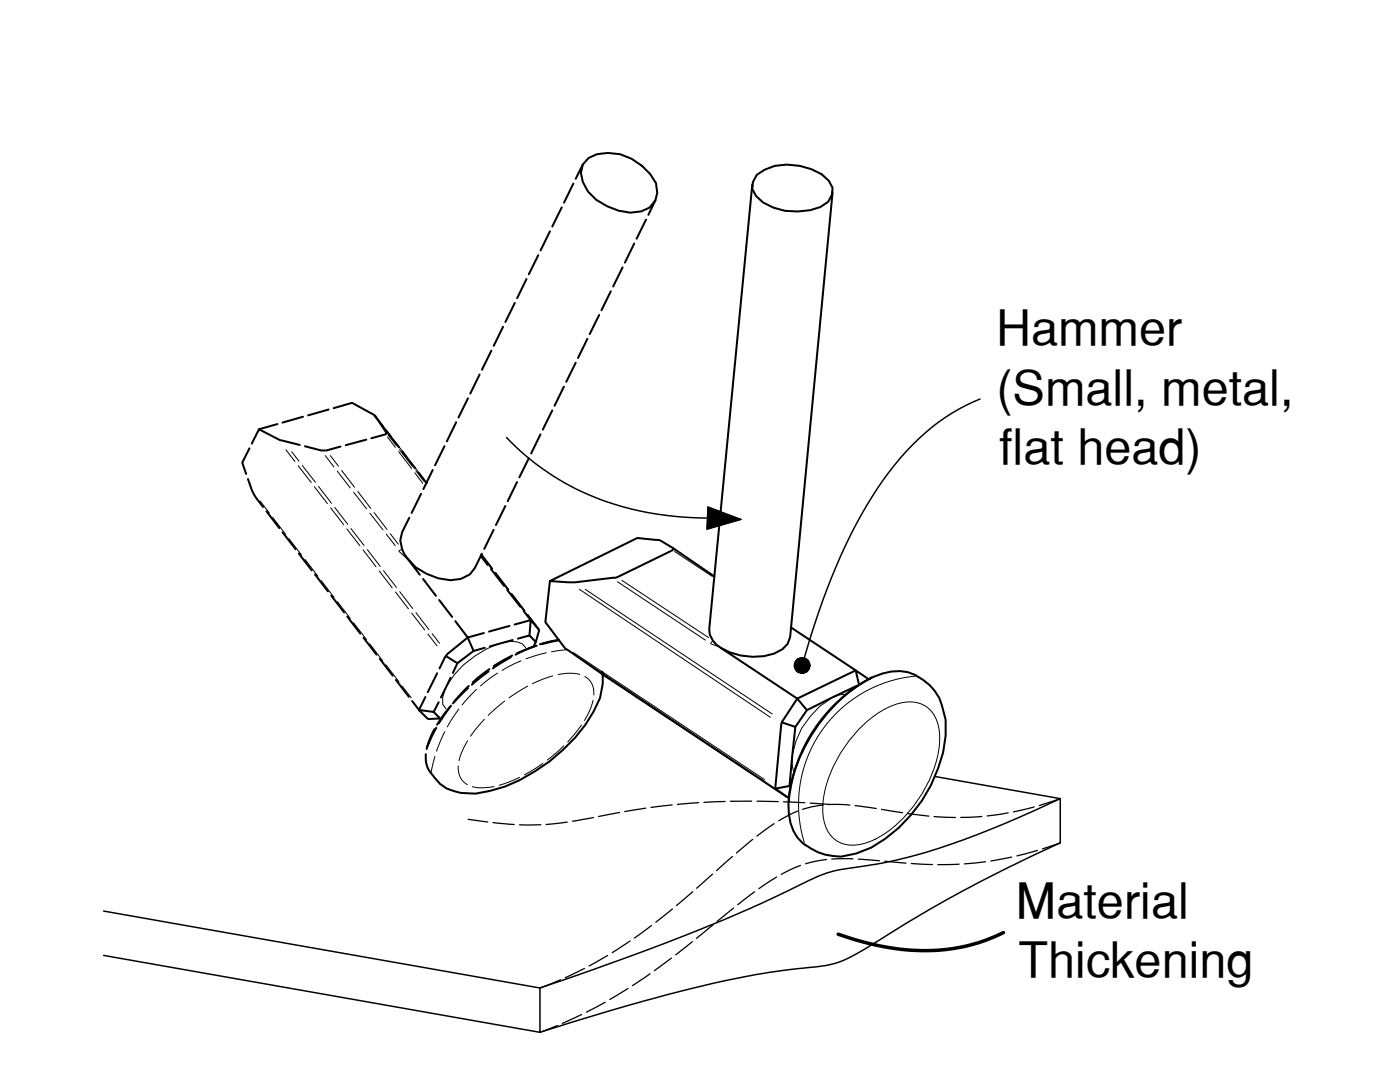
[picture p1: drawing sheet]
<svg xmlns="http://www.w3.org/2000/svg" width="279mm" height="216mm" viewBox="0 0 279 216" stroke-linecap="round" stroke-linejoin="round" font-family="sans-serif">
<defs><g id="words">
<g font-size="9.7">
<text x="198.8" y="68.8">Hammer</text>
<text x="198.9" y="80.7">(Small, metal,</text>
<text x="199.4" y="92.5">flat head)</text>
<text x="202.8" y="183.2">Material</text>
<text x="203.3" y="195">Thickening</text>
</g>
</g></defs>
<!-- layer: 0 -->
<g fill="none" stroke="#000" stroke-width=".3">
<path d="M101.1 87.3a52.1 52.1 0 0 0 34 15.8l6.1 .3M141.3 101.2l6.5 2.4-6.7 2zM186.5 154.9l25.1 4.5M211.6 159.4a166.9 166.9 0 0 1-32.1 12.1l-3.5 .7-4.6 .8a28.5 28.5 0 0 0-12.5 3.9l-6.9 3.3-8 3.5a561 561 0 0 1-36.2 13.4M211.6 159.4v8.8a295.8 295.8 0 0 0-39.7 21.6 20.1 20.1 0 0 1-10.9 3.3l-2.4 .3a192.5 192.5 0 0 0-31.5 6.7l-19.3 5.9M20.7 181.8l87.1 15.3v8.9l-87.1-15.4"/>
<circle cx="160.1" cy="132.8" r="1.53"/>
</g>
<!-- layer: dashed -->
<g fill="none" stroke="#000" stroke-width=".25">
<path d="M144.7 159.9l-4.2 .2M150 159.9h-4.2M151.1 159.9h4.2M156.4 160l4.2 .2M211.6 159.4l-4.2 1.3M93.4 163.5l3.9 .5M98.4 164.1l4.2 .4M107.9 164.6h-4.2M113.2 164l-4.2 .5M118.4 163.1l-4.1 .8M123.6 162.1l-4.1 .8M128.9 161.3l-4.2 .6"/>
<path d="M134.1 160.6l-4.2 .5M138.2 177.9l-3.2 2.8M139.4 160.2l-4.2 .3M142.2 174.4l-3.2 2.8M146.2 170.9l-3.2 2.8M150.2 167.5l-3.2 2.7M150.6 177.9l-3.4 2.6M154.5 164.4l-3.4 2.4M155 175l-3.6 2.3M159.2 161.9l-3.8 1.9M159.8 172.7l-3.9 1.8M161.7 160.2l3.9 .3"/>
<path d="M164.3 160.6l-2.2 .4-1.9 .5M164.9 171.5l-1.6 .2-2.5 .7M165.4 160.5l4.2 .1M170.2 171.4h-4.2M170.7 160.8l4.2 .5M171.3 171.4l4.2 .4M175.9 161.5l4.2 .7M176.6 171.8l4.2 .4M181.2 162.3l4.2 .5M181.9 172.3l4.2 .2M186.4 162.9l4.3 .2M191.4 172.4l-4.2 .1"/>
<path d="M196 162.9l-4.3 .2M196.7 172l-4.2 .4M201.2 162.2l-4.2 .6M201.9 171l-4.2 .8M206.4 161l-4.1 1M207 169.7l-4.1 1.1M211.6 168.2l-3.6 1.2M111.8 195.5l-4 1.6M116.6 193.2l-3.8 1.9M120.8 200l-3.8 2M121.3 190.6l-3.7 2.1M125.3 197.2l-3.6 2.2"/>
<path d="M125.7 187.8l-3.5 2.3M129.7 194.3l-3.5 2.4M130 184.7l-3.4 2.5M134 191.2l-3.4 2.5M134.2 181.4l-3.3 2.6M138.2 187.9l-3.3 2.6M142.3 184.5l-3.3 2.7M146.4 181.2l-3.3 2.7M111.2 204.6l-3.4 1.4M116.1 202.4l-3.9 1.8"/>
</g>
<g fill="none" stroke="#000" stroke-width=".4">
<path d="M114.4 36.6l-1.8 3.8M116.3 32.8l-1.4 2.9M117.5 31.5a9.3 9.3 0 0 1 10.6 1.6l1.7 1.6a4.4 4.4 0 0 1-1.8 7.5 11.2 11.2 0 0 1-10.7-4l-1-1.9-.4-1.8 .4-1.7zM130.8 40l-1.4 2.9M105.1 55.7l-1.9 3.8M107.4 50.9l-1.9 3.8M109.7 46.2l-1.8 3.8M112.1 41.4l-1.9 3.8M121.9 58.1l-1.9 3.8M124.2 53.4l-1.8 3.8M126.6 48.6l-1.9 3.8M128.9 43.8l-1.9 3.8"/>
<path d="M93.4 79.5l-1.9 3.8M95.7 74.7l-1.8 3.8M98.1 70l-1.9 3.8M100.4 65.2l-1.9 3.8M102.7 60.4l-1.8 3.9M112.5 77.1l-1.8 3.9M114.9 72.4l-1.9 3.8M117.2 67.6l-1.8 3.8M119.6 62.9l-1.9 3.8M49.5 95.6a12.3 12.3 0 0 0 3 5.6M49.8 89.5l-1.5 2.8 .8 2.3M50.2 88.5l1.5-2.8a18.6 18.6 0 0 0 8.1 3.1"/>
<path d="M55.4 84.6l-3.7 1.1M60.5 83.2l-4.1 1.1M60.9 89l3.2 .9h1.1l2.8-.8M65.6 81.7l-4.1 1.2M66.6 81.4l3.7-1 4.6 2.6 2.2 3.3v.2l-3 1M73.1 87.7l-4.1 1.1M74.8 83l1.6 2.1M77 85.9l2.6 3.4M80.3 90.1l2.6 3.4M83.5 94.3l1.7 2.1M84 98.5l-1.9 3.9M86.4 93.8l-1.9 3.8"/>
<path d="M88.7 89l-1.9 3.8M91 84.3l-1.8 3.8M103.2 96.2l-1.9 3.8M105.5 91.4l-1.8 3.8M107.9 86.7l-1.9 3.8M110.2 81.9l-1.9 3.8M53.2 102l2.6 3.4M56.4 106.2l2.6 3.4M59.6 110.4l2.6 3.4M62.9 114.6l2.5 3.4M66.1 118.8l2.6 3.4M81.7 103.3l-1.4 2.9a5.3 5.3 0 0 0 1 5.2l2.5 3.3"/>
<path d="M84.4 115.5l2.6 3.4M87.7 119.7l2.5 3.4M95.9 110.9l1.4 1.8M96.1 110.7l2.1 2.8M96.2 110.5l-1.4 2.8-1.1 1.3-1.8 .9a11 11 0 0 1-10.6-4.1M98 113.6l2.6 3.3M98.5 105.7l-1.9 3.8M98.8 114.3l2.6 3.4M100.9 101l-1.9 3.8M101.2 117.7l2.7 3.4M102.1 118.5l2.5 3.4M69.3 123.1l2.6 3.3"/>
<path d="M72.6 127.3l2.5 3.3M75.8 131.5l2.6 3.3M79 135.7l2.6 3.3M82.3 139.9l1.4 1.9M84.9 139.1l-1.2 2.3v.3M87.2 134.3l-1.8 3.8M89 130.9l2.3 1.4M89.9 135.2l-1.9 4M90.9 123.9l2.4 3.3 3.3-.9M93.4 137.3l-3 3M93.6 136.9l-2.9 3.1M94.5 129.9l-1.2-2.7-4 3.3-.4 .5-1.2 2.4"/>
<path d="M96.8 129.3l-2.3 .6-3.2 2.4-.9 2M97.5 134l-3.3 2.6M97.7 133.5l-3.4 2.7M101.7 124.9l-4.1 1.1M102 131.1l-3.6 2.3M102.2 130.8l-3.7 2.1M102.3 127.7l-4.5 1.3M103.4 127.4l2.3-.6 1.2 1.3-.3 .8M104.5 121.9l1.4 1.8-3.2 .9M105.3 122.7l2.2 2.8M105.7 126.8l.2-3.1 1.7 2.1-.7 2.3M106.8 128.9l-3.9 1.7"/>
<path d="M107.1 128.8l-3.9 1.6M111.5 127.7l-3.7 .9M111.5 127.7l-3.4 .8M120.2 134a11.7 11.7 0 0 1-1.7 7.9 34.5 34.5 0 0 1-20.8 15.9 11.9 11.9 0 0 1-8.6-.5 9 9 0 0 1-4.1-5.3v-1.5M86.7 145.5l-1 2-.5 2M87.1 145.2l-1.8 3.8M87.5 140.1l-.9 2 1.2 1.3-2.3 .1-1.8-1.8 2.9 .4M89.7 141.2l-2.5 3.4M90 140.8l-2.4 3.5"/>
</g>
<g fill="none" stroke="#000" stroke-width=".2">
<path d="M57.1 89.8l1.8 2.3M58.2 90.1l1.5 1.9M59.5 92.9l2.6 3.4M60.3 92.9l2.6 3.3M62.7 97.1l2.6 3.4M63.6 97.1l2.6 3.3M64.9 90.9l1.8 2.3M65.9 90.9l1.6 2.1M67.3 94l2.6 3.4M68.2 93.9l2.6 3.3M70.6 98.2l2.6 3.4M71.4 98.1l2.6 3.3"/>
<path d="M75.4 83.6l2.7 3.5M77.3 87.2l1.6 2.1M77.4 86.8l1.7 2.1M78.7 87.9l2.6 3.4M79.6 90.1l2.5 3.4M79.7 89.7l2.6 3.4M82 92.2l2.6 3.4M82.8 94.3l1.6 2.1M83 93.9l1.6 2.1M51.9 100l1.9 2.4M54.4 103.2l2.6 3.4M57.6 107.4l2.6 3.4"/>
<path d="M60.9 111.6l2.6 3.4M64.1 115.8l2.6 3.4M66 101.3l2.6 3.4M66.8 101.3l2.6 3.3M69.2 105.5l2.6 3.4M70 105.5l2.6 3.3M72.5 109.7l2.5 3.4M73.3 109.7l2.6 3.3M73.8 102.4l2.6 3.3M74.7 102.3l2.5 3.3M75.7 113.9l2.6 3.4M76.5 113.9l2.6 3.3"/>
<path d="M77.1 106.6l1.8 2.3M77.9 106.5l1.6 2.1M78.9 118.1l2.6 3.4M79.6 110l1.6 1.4M79.8 118.1l2.6 3.3M80.1 109.6l-.5 .3M96.7 111.4l1.6 2.1M98.9 114.3l2.6 3.4M102.1 118.5l2.6 3.4M67.3 120.1l2.6 3.3M70.5 124.3l2.7 3.3M73.8 128.5l2.6 3.3"/>
<path d="M77 132.7l2.6 3.3M80.2 136.9l1.9 2.3M82.2 122.3l2.6 3.4M83 122.3l2.6 3.3M85.4 126.5l1.8 2.4M86.3 126.5l1.4 1.8M88.9 137.4l-.6 1.7v1.4l.7 .9M95.1 137.6l-2.9 3.1M99.3 134.3l-3.4 2.6M99.4 128.5a20.4 20.4 0 0 0-10.1 8.2M100.4 128.2l1.5-.2 1.3 .1 1 .4 .7 .7M100.7 139.9l-3.3 2.8"/>
<path d="M104 131.9l-3.8 1.9M105.3 136.9l-3.7 2.3M105.4 122.7l1.5 2M109 130.3l-4 1.2M110.3 134.9l-2.3 .8-1.7 .7M113.2 129.6l-3.1 .4M115.7 134.6l-2.4-.3-1.9 .3M116.7 135a3.6 3.6 0 0 1 1.8 3.7M118.3 139.8l-.4 1.6-1.3 2.4M86.8 150.9l-.8 3.1M88.8 146l-1.7 3.9M91.5 152.9a3.7 3.7 0 0 0 1.8 3.7"/>
<path d="M91.6 141.5l-2.3 3.5M93.3 147.8l-1 2-.7 2M96.7 143.5l-2.8 3.4M98.6 156.9l-2.3 .3-2-.2M103.7 155.1l-4.1 1.6M108.4 152.3l-3.7 2.3M112.5 148.8l-3.3 2.9M116.1 144.7l-2.8 3.3"/>
</g>
<!-- layer: PDF3_Visible (ISO) -->
<g fill="none" stroke="#000" stroke-width=".4">
<path d="M150.1 36.8l-8.6 88.8a4.5 4.5 0 0 0 2.3 3.7l15.3 10.1 11.7-5.6-13-8.6M151 34.9a9.8 9.8 0 0 1 8.6-1.8l2.3 .7 2.1 1 1.4 1.3 .8 1.4-.2 1.4-.7 1.4-1.6 1a13.2 13.2 0 0 1-11.4-.9l-1.4-1.3-.8-1.4 .2-1.4zM166.2 38.4l-8.5 88.7-.5 1.4a8.2 8.2 0 0 1-7.1 2.6l-2.3-.3-2.2-.6-1.8-.9M109.7 115.9l17.5-8.5 4.2 .3 3 1.7-.2 .4-11.4 5.5-8.1 .9-5-.3-.9 8.2 4 5.3 7.6 5.3 36.7 24.3M134.4 109.4l8.2 5.6M171 136.8l-10 4.9-2.3 3.3-1.1 11.8 .1 .2M173.2 135.5v-.1l-2.4-1.6 .6 2.8M173.6 135.4a31.2 31.2 0 0 0-16.2 24.3M174 135.2l-.4 .2M183.2 135a9 9 0 0 0-8.6-.1 30.4 30.4 0 0 0-13.5 13.3 25.9 25.9 0 0 0-3.7 13.9 8.5 8.5 0 0 0 3.4 6.5M183.2 135a9.6 9.6 0 0 1 4.8 5.7l.7 2.9a24.4 24.4 0 0 1-2.9 13.1 30.1 30.1 0 0 1-11.9 12.4l-3 1.2a10.9 10.9 0 0 1-10.1-1.7M156 144.1l2.7 .9"/>
<path d="M157.4 159.7v.3M157.6 156.8l-2.9 .5 2.4 1.7 .3 .1M161 141.7l-1.9-2.3-3.1 4.7-1.3 13.2"/>
</g>
<!-- layer: PDF3_Visible Narrow (ISO) -->
<g fill="none" stroke="#000" stroke-width=".2">
<path d="M115.6 117.6l38.1 25.5M116.8 117.6l37.3 24.9M123.2 116.1l17.6 11.6M124.1 115.8l17.3 11.4M134.6 110l7.6 5M114.4 130.2l38.2 25.3M115.5 131.2l37.3 24.9M122.3 135.8l33 22.1M141.9 128.5l1.8 .6M142.3 127.9l-.5 .5M165.7 139.5a16.3 16.3 0 0 0-7.5 10.8M168.7 138.5l-1.1 .1-1.3 .5"/>
<path d="M182.7 134.9a25.7 25.7 0 0 0-22.2 33.2M158.1 151.2v1.4l.2 1.3M172.2 144.7a16 16 0 0 1 8.8-4.6 5.6 5.6 0 0 1 6.2 4.5 17.7 17.7 0 0 1-1.9 11.5 25.2 25.2 0 0 1-10.7 11.4 7.7 7.7 0 0 1-7.8 .1 7.3 7.3 0 0 1-2.6-6.1 24.5 24.5 0 0 1 6.9-15.6z"/>
</g>
<!-- layer: PDF3_Visible (ISO) -->
<circle cx="120.4" cy="134.7" r=".19" fill="#000" stroke="#000" stroke-width=".2"/>
<!-- layer: 0 -->
<g fill="#000" stroke="#000" stroke-width=".2">
<path d="M141.3 101.2l6.5 2.4-6.7 2z"/>
<path d="M159.9 131.3h.6zM159.7 131.3h.8z"/>
<path d="M159.7 131.3l1.1 .1zM159.4 131.4l.3-.1 1.1 .1z"/>
<path d="M159.7 134.3h.8zM159.7 134.3h.5z"/>
<path d="M159.4 131.4l1.6 .2-.2-.2zM159.2 131.6l.2-.2 1.6 .2z"/>
<path d="M159.4 134.2l1.1 .1 .3-.1zM159.4 134.2l1.1 .1z"/>
<path d="M159.2 131.6l2 .2-.2-.2zM159.2 131.6l2 .2h-2.2z"/>
<path d="M159.2 134l1.6 .2 .2-.2zM159.2 134l1.6 .2h-1.4z"/>
<path d="M159 131.8l2.4 .2-.2-.2zM159 131.8l2.4 .2h-2.6z"/>
<path d="M159 133.8l2 .2 .2-.2zM159 133.8l2 .2h-1.8z"/>
<path d="M158.8 132l2.7 .2-.1-.2zM158.8 132l2.7 .2h-2.8z"/>
<path d="M158.8 133.6l2.4 .2 .2-.2zM158.8 133.6l2.4 .2h-2.2z"/>
<path d="M158.7 132.2l2.9 .3-.1-.3zM158.7 132.2l2.9 .3h-3z"/>
<path d="M158.7 133.3l2.7 .3 .1-.3zM158.7 133.3l2.7 .3h-2.6z"/>
<path d="M158.6 132.5l3 .3v-.3zM158.6 132.5l3 .3h-3z"/>
<path d="M158.6 133.1l2.9 .2 .1-.2zM158.6 133.1l2.9 .2h-2.8z"/>
<path d="M158.6 132.8l3 .3v-.3zM158.6 132.8l3 .3h-3z"/>
</g>
<!-- layer: Arrows -->
<path d="M200.3 186.1a37.7 37.7 0 0 1-26.1 2.3l-3.4-.8-3.5-1.2" fill="none" stroke="#000" stroke-width=".7"/>
<!-- layer: Arrows(objects) -->
<path d="M195.6 79.6a42.7 42.7 0 0 0-18.3 14.7 100.5 100.5 0 0 0-14 28l-3.2 10.5" fill="none" stroke="#000" stroke-width=".3"/>
<use href="#words"/>
</svg>
